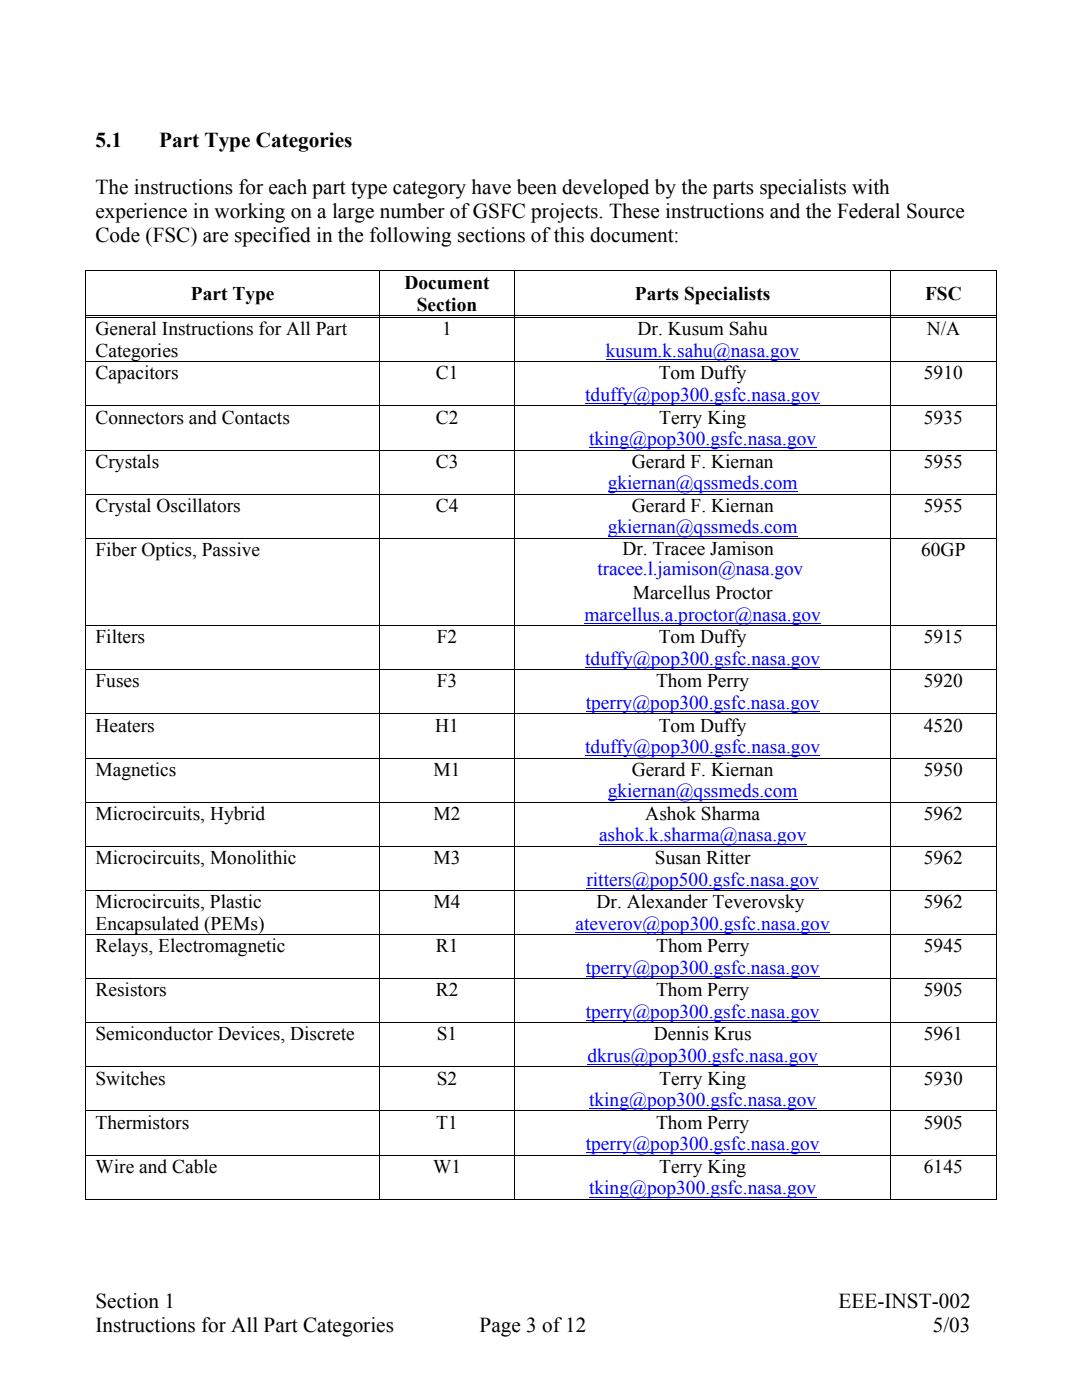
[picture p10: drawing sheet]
<svg xmlns="http://www.w3.org/2000/svg" width="216mm" height="279mm" viewBox="0 0 216 279" stroke-linecap="round" stroke-linejoin="round" font-family="sans-serif">
<defs><g id="words">
<g font-size="4.2">
<text x="19" y="29.3">5.1</text>
<text x="31.8" y="29.3">Part Type Categories</text>
<text x="19" y="38.8">The instructions for each part type category have been developed by the parts specialists with</text>
<text x="19" y="43.5">experience in working on a large number of GSFC projects. These instructions and the Federal Source</text>
<text x="19" y="48.3">Code (FSC) are specified in the following sections of this document:</text>
<text x="19" y="261">Section 1</text>
<text x="167.3" y="261">EEE-INST-002</text>
<text x="19" y="265.7">Instructions for All Part Categories</text>
<text x="95.7" y="265.7">Page 3 of 12</text>
<text x="186.1" y="265.7">5/03</text>
</g>
<g font-size="3.9">
<text x="38.1" y="59.8">Part Type</text>
<text x="80.7" y="57.7">Document</text>
<text x="126.7" y="59.8">Parts Specialists</text>
<text x="184.6" y="59.8">FSC</text>
<text x="83.2" y="62.1">Section</text>
<text x="19" y="66.9">General Instructions for All Part</text>
<text x="19" y="71.2">Categories</text>
<text x="88.2" y="66.9">1</text>
<text x="127.2" y="66.9">Dr. Kusum Sahu</text>
<text x="184.9" y="66.9">N/A</text>
<text x="19" y="75.7">Capacitors</text>
<text x="86.9" y="75.7">C1</text>
<text x="131.4" y="75.7">Tom Duffy</text>
<text x="184.3" y="75.7">5910</text>
<text x="19" y="84.5">Connectors and Contacts</text>
<text x="86.9" y="84.5">C2</text>
<text x="131.5" y="84.5">Terry King</text>
<text x="184.3" y="84.5">5935</text>
<text x="19" y="93.3">Crystals</text>
<text x="86.9" y="93.3">C3</text>
<text x="126.1" y="93.3">Gerard F. Kiernan</text>
<text x="184.3" y="93.3">5955</text>
<text x="19" y="102.2">Crystal Oscillators</text>
<text x="87" y="102.2">C4</text>
<text x="126.1" y="102.2">Gerard F. Kiernan</text>
<text x="184.3" y="102.2">5955</text>
<text x="19" y="111">Fiber Optics, Passive</text>
<text x="124.2" y="110.8">Dr. Tracee Jamison</text>
<text x="183.8" y="111">60GP</text>
<text x="126.3" y="119.6">Marcellus Proctor</text>
<text x="19" y="128.4">Filters</text>
<text x="87.2" y="128.4">F2</text>
<text x="131.4" y="128.4">Tom Duffy</text>
<text x="184.3" y="128.4">5915</text>
<text x="19" y="137.2">Fuses</text>
<text x="87.2" y="137.2">F3</text>
<text x="130.9" y="137.2">Thom Perry</text>
<text x="184.3" y="137.2">5920</text>
<text x="19" y="146">Heaters</text>
<text x="86.8" y="146">H1</text>
<text x="131.4" y="146">Tom Duffy</text>
<text x="184.3" y="146">4520</text>
<text x="19" y="154.8">Magnetics</text>
<text x="86.5" y="154.8">M1</text>
<text x="126" y="154.8">Gerard F. Kiernan</text>
<text x="184.3" y="154.8">5950</text>
<text x="19" y="163.6">Microcircuits, Hybrid</text>
<text x="86.5" y="163.6">M2</text>
<text x="128.8" y="163.6">Ashok Sharma</text>
<text x="184.3" y="163.6">5962</text>
<text x="19" y="172.4">Microcircuits, Monolithic</text>
<text x="86.5" y="172.4">M3</text>
<text x="130.7" y="172.4">Susan Ritter</text>
<text x="184.3" y="172.4">5962</text>
<text x="19" y="181.2">Microcircuits, Plastic</text>
<text x="19" y="185.5">Encapsulated (PEMs)</text>
<text x="86.5" y="181.2">M4</text>
<text x="119" y="181.2">Dr. Alexander Teverovsky</text>
<text x="184.3" y="181.2">5962</text>
<text x="19" y="190">Relays, Electromagnetic</text>
<text x="87" y="190">R1</text>
<text x="130.9" y="190">Thom Perry</text>
<text x="184.3" y="190">5945</text>
<text x="19" y="198.8">Resistors</text>
<text x="87" y="198.8">R2</text>
<text x="130.9" y="198.8">Thom Perry</text>
<text x="184.3" y="198.8">5905</text>
<text x="19" y="207.6">Semiconductor Devices, Discrete</text>
<text x="87.2" y="207.6">S1</text>
<text x="130.5" y="207.6">Dennis Krus</text>
<text x="184.3" y="207.6">5961</text>
<text x="19" y="216.5">Switches</text>
<text x="87.2" y="216.5">S2</text>
<text x="131.5" y="216.5">Terry King</text>
<text x="184.3" y="216.5">5930</text>
<text x="19" y="225.3">Thermistors</text>
<text x="87.1" y="225.3">T1</text>
<text x="130.9" y="225.3">Thom Perry</text>
<text x="184.3" y="225.3">5905</text>
<text x="19" y="234.1">Wire and Cable</text>
<text x="86.4" y="234.1">W1</text>
<text x="131.5" y="234.1">Terry King</text>
<text x="184.3" y="234.1">6145</text>
</g>
<g font-size="3.9" fill="#00f">
<text x="120.9" y="71.2">kusum.k.sahu@nasa.gov</text>
<text x="116.8" y="80.1">tduffy@pop300.gsfc.nasa.gov</text>
<text x="117.5" y="88.9">tking@pop300.gsfc.nasa.gov</text>
<text x="121.3" y="97.7">gkiernan@qssmeds.com</text>
<text x="121.3" y="106.5">gkiernan@qssmeds.com</text>
<text x="119.2" y="114.7">tracee.l.jamison@nasa.gov</text>
<text x="116.6" y="123.9">marcellus.a.proctor@nasa.gov</text>
<text x="116.8" y="132.7">tduffy@pop300.gsfc.nasa.gov</text>
<text x="116.9" y="141.5">tperry@pop300.gsfc.nasa.gov</text>
<text x="116.8" y="150.3">tduffy@pop300.gsfc.nasa.gov</text>
<text x="121.3" y="159.1">gkiernan@qssmeds.com</text>
<text x="119.5" y="167.9">ashok.k.sharma@nasa.gov</text>
<text x="117" y="176.7">ritters@pop500.gsfc.nasa.gov</text>
<text x="114.9" y="185.5">ateverov@pop300.gsfc.nasa.gov</text>
<text x="116.9" y="194.4">tperry@pop300.gsfc.nasa.gov</text>
<text x="116.9" y="203.2">tperry@pop300.gsfc.nasa.gov</text>
<text x="117.2" y="212">dkrus@pop300.gsfc.nasa.gov</text>
<text x="117.5" y="220.8">tking@pop300.gsfc.nasa.gov</text>
<text x="116.9" y="229.6">tperry@pop300.gsfc.nasa.gov</text>
<text x="117.5" y="238.4">tking@pop300.gsfc.nasa.gov</text>
</g>
</g></defs>
<path d="M17.1 54h.1v.2h-.1zM198.7 54h.1v.2h-.1zM17.1 62.9h.1v.6h-.1zM75.6 62.9h.2v.6h-.2zM102.6 62.9h.2v.6h-.2zM177.7 62.9h.1v.6h-.1zM198.7 62.9h.1v.6h-.1zM198.7 239.2h.1v.2h-.1z" fill="#000"/>
<g fill="none" stroke="#000" stroke-width=".2">
<path d="M17.1 54.1h181.7M17.1 54.2v8.7M75.7 54.2v8.7M102.7 54.2v8.7M177.7 54.2v8.7M198.8 54.2v8.7M17.1 72.2h181.7M17.1 63.5v8.6M17.1 72.3v8.6M17.2 63h58.4M17.2 63.4h58.4M75.7 63.5v8.6"/>
<path d="M75.7 72.3v8.6M75.8 63h26.8M75.8 63.4h26.8M102.7 63.5v8.6M102.7 72.3v8.6M102.8 63h74.9M102.8 63.4h74.9M177.7 63.5v8.6M177.7 72.3v8.6M177.8 63h20.9M177.8 63.4h20.9M198.8 63.5v8.6"/>
<path d="M198.8 72.3v8.6M17.1 81h181.7M17.1 89.8h181.7M17.1 98.6h181.7M17.1 81.1v8.6M17.1 89.9v8.6M17.1 98.7v8.6M75.7 81.1v8.6M75.7 89.9v8.6M75.7 98.7v8.6M102.7 81.1v8.6M102.7 89.9v8.6"/>
<path d="M102.7 98.7v8.6M177.7 81.1v8.6M177.7 89.9v8.6M177.7 98.7v8.6M198.8 81.1v8.6M198.8 89.9v8.6M198.8 98.7v8.6M17.1 107.4h181.7M17.1 107.5v17.3M75.7 107.5v17.3M102.7 107.5v17.3M177.7 107.5v17.3"/>
<path d="M198.8 107.5v17.3M17.1 124.9h181.7M17.1 133.7h181.7M17.1 124.9v8.7M17.1 133.8v8.6M75.7 124.9v8.7M75.7 133.8v8.6M102.7 124.9v8.7M102.7 133.8v8.6M177.7 124.9v8.7M177.7 133.8v8.6M198.8 124.9v8.7"/>
<path d="M198.8 133.8v8.6M17.1 142.5h181.7M17.1 151.3h181.7M17.1 142.6v8.6M17.1 151.4v8.6M75.7 142.6v8.6M75.7 151.4v8.6M102.7 142.6v8.6M102.7 151.4v8.6M177.7 142.6v8.6M177.7 151.4v8.6M198.8 142.6v8.6"/>
<path d="M198.8 151.4v8.6M17.1 160.1h181.7M17.1 168.9h181.7M17.1 177.7h181.7M17.1 160.2v8.6M17.1 169v8.6M17.1 177.8v8.6M75.7 160.2v8.6M75.7 169v8.6M75.7 177.8v8.6M102.7 160.2v8.6M102.7 169v8.6"/>
<path d="M102.7 177.8v8.6M177.7 160.2v8.6M177.7 169v8.6M177.7 177.8v8.6M198.8 160.2v8.6M198.8 169v8.6M198.8 177.8v8.6M17.1 186.5h181.7M17.1 195.3h181.7M17.1 186.6v8.6M17.1 195.4v8.6M75.7 186.6v8.6"/>
<path d="M75.7 195.4v8.6M102.7 186.6v8.6M102.7 195.4v8.6M177.7 186.6v8.6M177.7 195.4v8.6M198.8 186.6v8.6M198.8 195.4v8.6M17.1 204.1h181.7M17.1 212.9h181.7M17.1 204.2v8.6M17.1 213v8.6M75.7 204.2v8.6"/>
<path d="M75.7 213v8.6M102.7 204.2v8.6M102.7 213v8.6M177.7 204.2v8.6M177.7 213v8.6M198.8 204.2v8.6M198.8 213v8.6M17.1 221.7h181.7M17.1 230.5h181.7M17.1 239.3h58.5M17.1 221.8v8.6M17.1 230.6v8.8"/>
<path d="M75.7 221.8v8.6M75.7 230.6v8.8M75.8 239.3h26.8M102.7 221.8v8.6M102.7 230.6v8.8M102.8 239.3h74.9M177.7 221.8v8.6M177.7 230.6v8.8M177.8 239.3h20.9M198.8 221.8v8.6M198.8 230.6v8.8"/>
</g>
<g fill="none" stroke="#00f" stroke-width=".2">
<path d="M120.9 71.8h38.6M116.8 80.6h46.9M117.5 89.4h45.4M121.3 98.2h37.9M121.3 107h37.9M116.6 124.4h47.2M116.8 133.2h46.9M116.8 150.8h46.9M116.9 142h46.6M121.3 159.6h37.9M117 177.3h46.4M119.5 168.5h41.4"/>
<path d="M114.9 186.1h50.7M116.9 194.9h46.6M116.9 203.7h46.6M117.2 212.5h46M116.9 230.1h46.6M117.5 221.3h45.4M117.5 238.9h45.4"/>
</g>
<use href="#words"/>
</svg>
